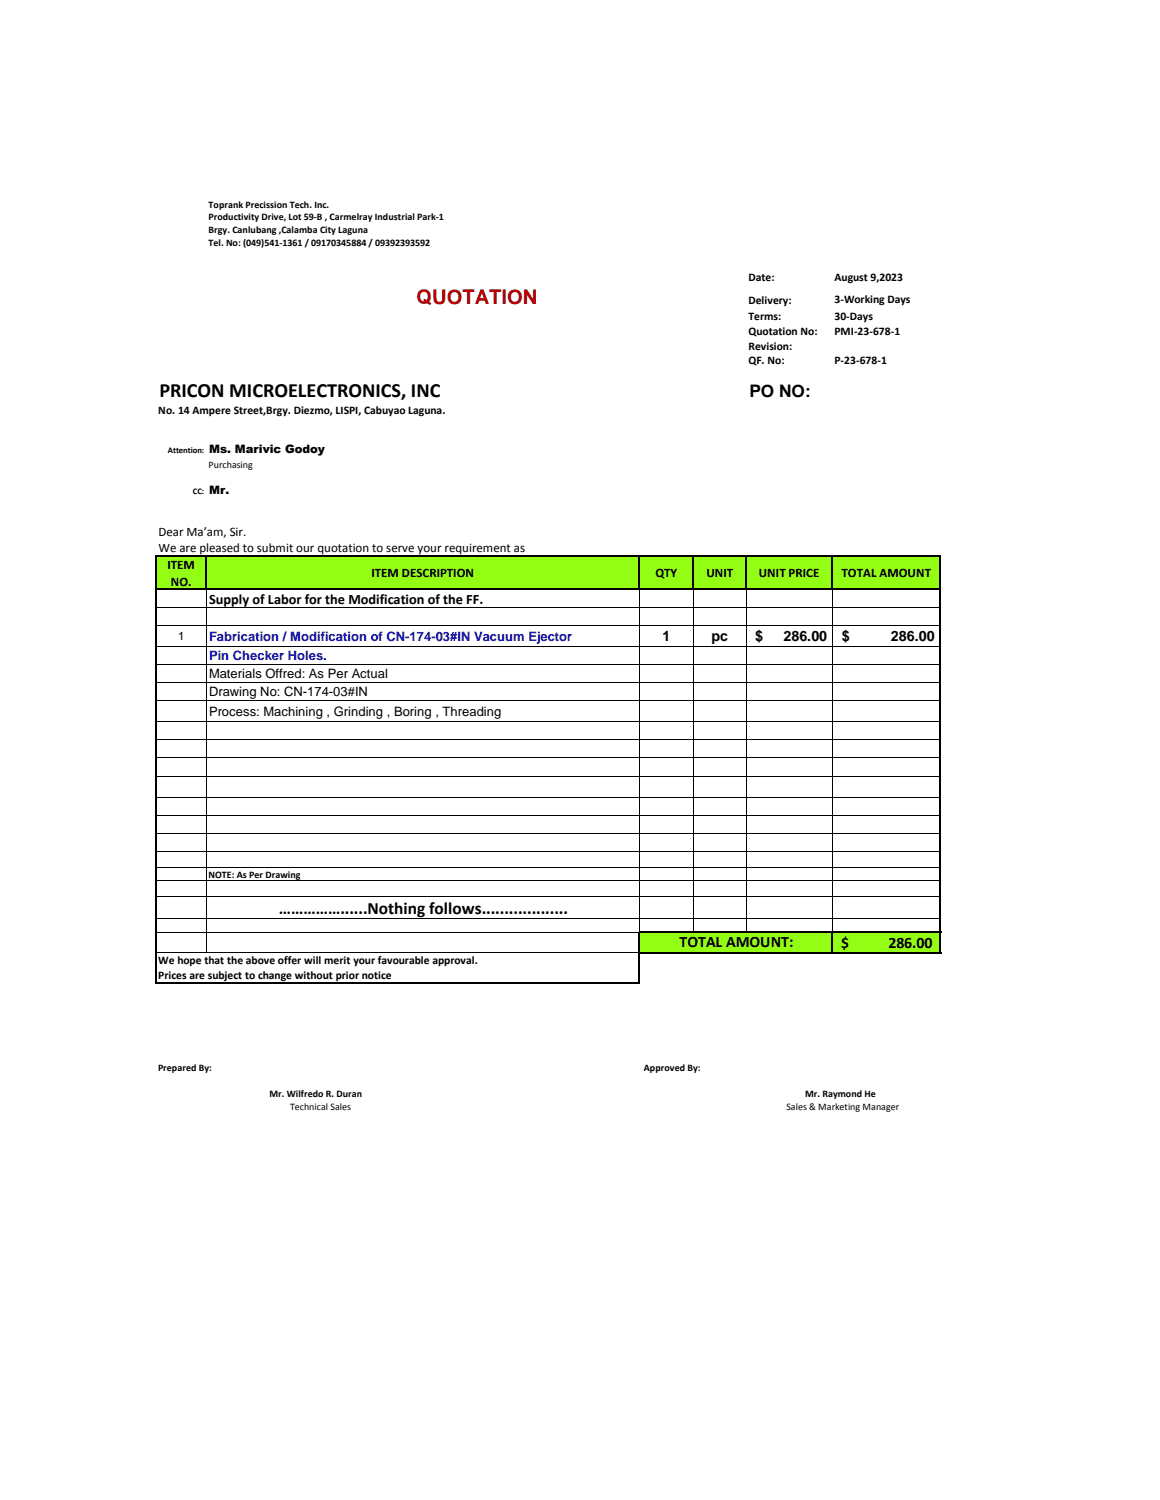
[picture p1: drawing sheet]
<svg xmlns="http://www.w3.org/2000/svg" width="216mm" height="279mm" viewBox="0 0 216 279" stroke-linecap="round" stroke-linejoin="round" font-family="sans-serif">
<defs><g id="words">
<text font-size="3.8" fill="#c00000" x="77.5" y="56.7">QUOTATION</text>
<text font-size="3.8" x="29.7" y="74">PRICON MICROELECTRONICS, INC</text>
<g font-size="3.2">
<text x="139.5" y="74">PO NO:</text>
<text x="51.9" y="170.2">……………......Nothing follows...................</text>
</g>
<g font-size="3">
<text x="126.5" y="176.4">TOTAL AMOUNT:</text>
<text x="156.5" y="176.6">$</text>
<text x="165.3" y="176.6">286.00</text>
</g>
<g font-size="2.7">
<text x="38.9" y="112.4">Supply of Labor for the Modification of the FF.</text>
<text x="123.3" y="119.4">1</text>
<text x="132.4" y="119.4">pc</text>
<text x="140.5" y="119.4">$</text>
<text x="145.8" y="119.4">286.00</text>
<text x="156.7" y="119.4">$</text>
<text x="165.8" y="119.4">286.00</text>
</g>
<g font-size="2.4">
<text x="29.5" y="99.8">Dear Ma’am, Sir.</text>
<text x="29.5" y="102.8">We are pleased to submit our quotation to serve your requirement as</text>
<text x="31.2" y="106">ITEM</text>
<text x="69.1" y="107.5">ITEM DESCRIPTION</text>
<text x="122" y="107.5">QTY</text>
<text x="131.5" y="107.5">UNIT</text>
<text x="141.2" y="107.5">UNIT PRICE</text>
<text x="156.6" y="107.5">TOTAL AMOUNT</text>
<text x="31.8" y="109.1">NO.</text>
<text x="38.9" y="126.3">Materials Offred: As Per Actual</text>
<text x="38.9" y="129.7">Drawing No: CN-174-03#IN</text>
<text x="38.9" y="133.4">Process: Machining , Grinding , Boring , Threading</text>
</g>
<g font-size="2.4" fill="#0b0bb5">
<text x="38.9" y="119.4">Fabrication / Modification of CN-174-03#IN Vacuum Ejector</text>
<text x="38.9" y="123">Pin Checker Holes.</text>
</g>
<g font-size="2.2">
<text x="139.3" y="52.4">Date:</text>
<text x="155.3" y="52.4">August 9,2023</text>
<text x="139.3" y="56.7">Delivery:</text>
<text x="139.3" y="59.7">Terms:</text>
<text x="155.3" y="56.4">3-Working Days</text>
<text x="155.3" y="59.7">30-Days</text>
<text x="139.3" y="62.4">Quotation No:</text>
<text x="139.3" y="65.1">Revision:</text>
<text x="155.3" y="62.4">PMI-23-678-1</text>
<text x="139.3" y="67.8">QF. No:</text>
<text x="155.3" y="67.8">P-23-678-1</text>
<text x="29.5" y="77.1">No. 14 Ampere Street,Brgy. Diezmo, LISPI, Cabuyao Laguna.</text>
<text x="38.9" y="84.4">Ms. Marivic Godoy</text>
<text x="38.9" y="92.1">Mr.</text>
<text x="33.1" y="119.2">1</text>
<text x="29.5" y="179.6">We hope that the above offer will merit your favourable approval.</text>
<text x="29.5" y="182.3">Prices are subject to change without prior notice</text>
</g>
<g font-size="1.9">
<text x="38.8" y="38.7">Toprank Precission Tech. Inc.</text>
<text x="38.8" y="41.1">Productivity Drive, Lot 59-B , Carmelray Industrial Park-1</text>
<text x="38.8" y="43.5">Brgy. Canlubang ,Calamba City Laguna</text>
<text x="38.8" y="45.9">Tel. No: (049)541-1361 / 09170345884 / 09392393592</text>
<text x="38.8" y="87.2">Purchasing</text>
<text x="38.8" y="163.5">NOTE: As Per Drawing</text>
<text x="29.4" y="199.4">Prepared By:</text>
<text x="119.8" y="199.4">Approved By:</text>
<text x="50.2" y="204.3">Mr. Wilfredo R. Duran</text>
<text x="54" y="206.7">Technical Sales</text>
<text x="146.4" y="206.7">Sales &amp; Marketing Manager</text>
<text x="149.8" y="204.3">Mr. Raymond He</text>
</g>
<g font-size="1.6">
<text x="31.2" y="84.4">Attention:</text>
<text x="35.9" y="92.1">CC:</text>
</g>
</g></defs>
<g fill="#93fd13">
<path d="M29 103.5h146.1v6.2h-146.1z" fill-rule="evenodd"/>
<path d="M119 173.7h56.1v3.8h-56.1z" fill-rule="evenodd"/>
</g>
<g fill="none" stroke="#000" stroke-width=".25">
<path d="M29 103.4v79.8M29.1 103.5h146.1M29.1 109.7h146.1M38.4 103.6v6.2M119 103.6v6.2M129 103.6v6.2M138.8 103.6v6.2M154.8 103.6v6.2M175 103.6v74M119 173.5v9.7M119.1 173.7h56.1M119.1 177.5h56.1"/>
<path d="M154.8 173.8v3.8M29.1 183h90"/>
</g>
<g fill="none" stroke="#000" stroke-width=".19">
<path d="M29.1 113.1h145.8M29.1 116.5h145.8M38.4 109.8v67.8M119 109.8v63.7M129 109.8v63.7M138.9 109.8v63.7M154.9 109.8v63.7M29.1 120.4h145.8M29.1 123.7h145.8M29.1 127.1h145.8M29.1 130.5h145.8M29.1 134.4h145.8"/>
<path d="M29.1 137.8h145.8M29.1 141.2h145.8M29.1 144.6h145.8M29.1 148.5h145.8M29.1 151.9h145.8M29.1 155.2h145.8M29.1 158.6h145.8M29.1 173.7h89.8M29.1 177.5h89.8M29.1 161.6h145.8M29.1 164h145.8M29.1 167.1h145.8"/>
<path d="M29.1 171.2h145.8"/>
</g>
<use href="#words"/>
</svg>
